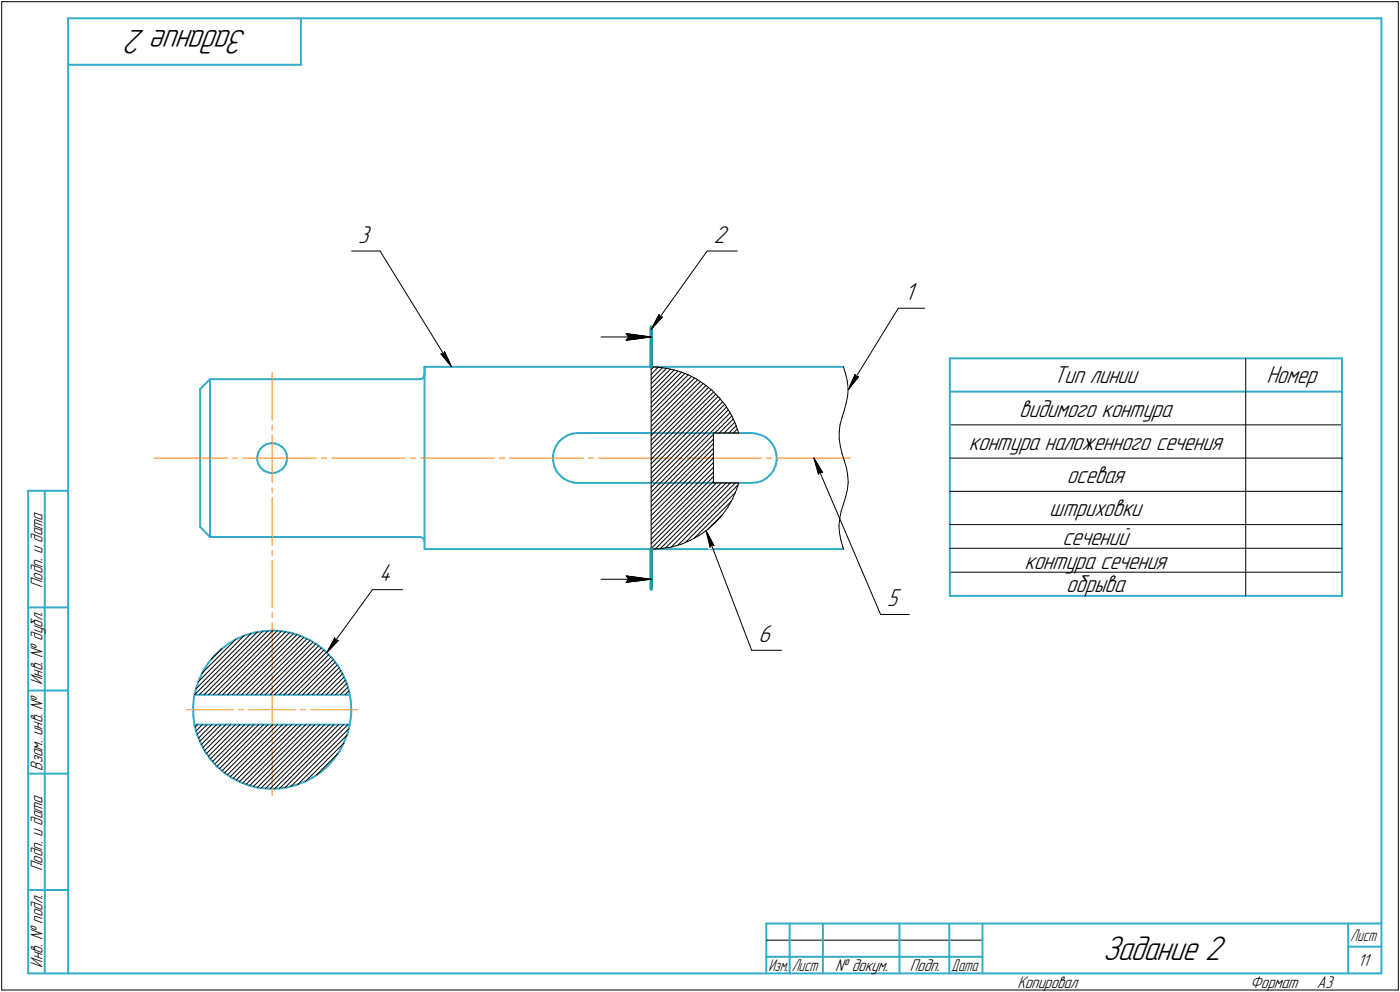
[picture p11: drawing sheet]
<svg xmlns="http://www.w3.org/2000/svg" width="421mm" height="298mm" viewBox="0 0 421 298" stroke-linecap="round" stroke-linejoin="round" font-family="sans-serif">
<defs><g id="words">
<g font-size="10.9">
<text x="74.4" y="9" transform="rotate(-180 74.4 9)">Задание 2</text>
<text x="331.6" y="288.5">Задание 2</text>
</g>
<g font-size="7.8">
<text x="107.7" y="72.9">3</text>
<text x="214.7" y="72.9">2</text>
<text x="272.2" y="90.1">1</text>
<text x="316.9" y="115.2">Тип линии</text>
<text x="380.9" y="115.2">Номер</text>
<text x="306.5" y="125.2">видимого контура</text>
<text x="291.4" y="135.2">контура наложенного сечения</text>
<text x="320.9" y="145.2">осевая</text>
<text x="315.5" y="155.2">штриховки</text>
<text x="319.5" y="163.8">сечений</text>
<text x="308.1" y="170.9">контура сечения</text>
<text x="114" y="174.7">4</text>
<text x="320.7" y="178">обрыва</text>
<text x="266.8" y="182.1">5</text>
<text x="228.1" y="192.8">6</text>
</g>
<g font-size="5.4">
<text x="12.8" y="176.7" transform="rotate(-90 12.8 176.7)">Подп. и дата</text>
<text x="12.8" y="205.8" transform="rotate(-90 12.8 205.8)">Инв. № дубл.</text>
<text x="12.8" y="231.6" transform="rotate(-90 12.8 231.6)">Взам. инв. №</text>
<text x="12.8" y="261.7" transform="rotate(-90 12.8 261.7)">Подп. и дата</text>
<text x="12.8" y="290.8" transform="rotate(-90 12.8 290.8)">Инв. № подл.</text>
<text x="251.2" y="291.8">№ докум.</text>
<text x="273.6" y="291.8">Подп.</text>
<text x="408.4" y="290.3">11</text>
<text x="306" y="296.8">Копировал</text>
<text x="376" y="296.8">Формат</text>
<text x="396" y="296.8">A3</text>
</g>
<g font-size="5.3">
<text x="406.1" y="282.8">Лист</text>
<text x="231.1" y="291.8">Изм.</text>
<text x="238.1" y="291.8">Лист</text>
<text x="286.1" y="291.8">Дата</text>
</g>
</g></defs>
<g fill="none" stroke="#33acca" stroke-width=".59">
<path d="M20.5 5.5v287zM20.5 5.5h395zM20.5 19.5h70zM90.5 5.5v14zM415.5 5.5v287zM60.2 116.9v20.8zM63.2 114h63zM63.2 114l-3 2.9zM63.2 114v23.7zM126.2 114h.2zM126.4 114l.7-.3zM127.5 113.1l-.4 .6z"/>
<path d="M127.7 110.2h126zM127.7 110.2v2.2zM127.7 112.4l-.2 .7zM127.7 110.2v27.5zM285.7 107.7h117.9zM285.7 117.7h117.9zM285.7 107.7v71.4zM403.6 107.7v71.4zM60.2 137.7v20.6zM63.2 137.7v23.7zM77.4 137.1v1.2zM77.4 138.3l.3 1.2z"/>
<path d="M77.7 135.9l-.3 1.2zM77.7 139.5l.7 1zM78.3 134.9l.9-.9zM78.3 134.9l-.6 1zM79.2 134l1.1-.6zM80.3 133.4l1.2-.2zM81.5 133.2l1.2 .1zM82.7 133.3l1.2 .4zM83.9 133.7l1 .7zM84.9 134.4l.8 .9zM85.7 135.3l.5 1.1zM85.8 139.9l-.8 1z"/>
<path d="M86.2 136.4l.2 1.3zM86.2 138.8l-.4 1.1zM86.4 137.7l-.2 1.1zM127.7 137.7v27.3zM166.3 137.1l.1 1.5zM166.4 138.6l.3 1.6zM166.6 135.5l-.3 1.6zM167.2 134l-.6 1.5zM168.1 132.7l1.2-1zM168.1 132.7l-.9 1.3zM169.3 131.7l1.4-.9zM170.7 130.8l1.5-.5z"/>
<path d="M172.2 130.3l1.6-.2zM173.8 130.1h52.5zM226.1 130.1l1.2 .2zM227.3 130.3l1.6 .4zM228.9 130.7l1.4 .7zM230.3 131.4l1.2 1zM231.5 132.4l1 1.3zM232.5 133.7l.7 1.4zM233.2 135.1l.3 1.6zM233.3 139.9l-.6 1.4zM233.5 136.7l.1 1.6zM233.6 138.3l-.3 1.6z"/>
<path d="M8.5 147.5v145zM8.5 147.5h12zM13.5 147.5v145zM60.2 158.3l3 3.1zM78.4 140.5l.9 .9zM79.3 141.4l1.1 .5zM80.4 141.9l1.2 .3zM81.6 142.2l1.3-.1zM82.9 142.1l1.1-.5zM84 141.6l1-.7zM166.7 140.2l.7 1.4zM167.4 141.6l1 1.2z"/>
<path d="M168.4 142.8l1.2 1zM169.6 143.8l1.4 .8zM171 144.6l1.6 .4zM172.6 145l1.2 .1zM173.8 145.1h52.3zM226.1 145.1l1.6-.2zM227.7 144.9l1.5-.4zM229.2 144.5l1.3-.8zM230.5 143.7l1.2-1.1zM232.7 141.3l-1 1.3zM63.2 161.4h63zM126.2 161.4h.2z"/>
<path d="M126.4 161.4l.7 .2zM127.1 161.6l.4 .5zM127.5 162.1l.2 .7zM127.7 165h126zM285.7 179.1h117.9zM8.5 182.5h12zM62.7 199.1l-1.6 2.5zM64.5 197l2-1.9zM64.5 197l-1.8 2.1zM66.5 195.1l2.3-1.7zM68.8 193.4l2.5-1.5zM71.3 191.9l2.6-1.1z"/>
<path d="M73.9 190.8l2.8-.7zM76.7 190.1l2.8-.4zM79.5 189.7l2.8-.2zM82.3 189.5l2.8 .2zM85.1 189.7l2.8 .5zM87.9 190.2l2.7 1zM90.6 191.2l2.6 1.2zM93.2 192.4l2.4 1.5zM95.6 193.9l2.2 1.8zM97.8 195.7l2 2zM99.8 197.7l1.7 2.2zM101.5 199.9l1.5 2.5z"/>
<path d="M8.5 207.5h12zM58.1 212.3l.1 2.9zM58.2 215.2l.3 2.8zM58.3 209.5l-.2 2.8zM58.5 218l.8 2.7zM58.5 208.8h46.7zM58.5 217.8h46.7zM59 206.8l-.7 2.7zM59.9 204.1l-.9 2.7zM61.1 201.6l-1.2 2.5zM103 202.4l1.1 2.6zM104.1 205l.9 2.7z"/>
<path d="M105 207.7l.5 2.8zM105.2 217.9l-.7 2.7zM105.5 210.5l.2 2.8zM105.6 215.1l-.4 2.8zM105.7 213.3l-.1 1.8zM8.5 232.5h12zM59.3 220.7l1.1 2.7zM60.4 223.4l1.3 2.5zM61.7 225.9l1.6 2.3zM63.3 228.2l1.9 2.1zM65.2 230.3l2.2 1.9zM67.4 232.2l2.4 1.6z"/>
<path d="M69.8 233.8l2.4 1.2zM72.2 235l2.7 1.1zM74.9 236.1l2.7 .6zM77.6 236.7l2.9 .3zM80.5 237h2.8zM83.3 237l2.8-.4zM86.1 236.6l2.8-.6zM88.9 236l2.6-1.1zM91.5 234.9l2.6-1.2zM94.1 233.7l2.3-1.6zM96.4 232.1l2.2-1.9zM100.4 228.1l-1.8 2.1z"/>
<path d="M102.1 225.8l-1.7 2.3zM103.4 223.3l-1.3 2.5zM104.5 220.6l-1.1 2.7zM8.5 267.5h12zM230.5 277.5h185zM230.5 277.5v15zM237.5 277.5v15zM247.5 277.5v15zM270.5 277.5v15zM285.5 277.5v15zM295.5 277.5v15zM405.5 277.5v15z"/>
<path d="M8.5 292.5h12zM20.5 292.5h395zM230.5 287.5h7zM237.5 287.5h10zM247.5 287.5h23zM270.5 287.5h15zM285.5 287.5h10zM405.5 284.5h10z"/>
</g>
<g fill="none" stroke="#000" stroke-width=".3">
<path d="M.5 .5v297zM.5 .5h420zM420.5 .5v297zM105.7 75.4h8.6zM114.3 75.4l21.5 34.8zM212.7 75.4l-16.9 23.6zM212.7 75.4h9zM198.2 94.5l-2.4 4.5zM198.2 94.5l.3 .8zM198.5 95.3l.7-.1zM199.2 95.2l-3.4 3.8zM270.2 92.6l-15.1 24.5z"/>
<path d="M270.2 92.6h7.9zM132.6 106.3l3.2 3.9zM132.6 106.3l.8 .1zM133.7 105.7l-.3 .7zM133.7 105.7l2.1 4.5zM180.8 101.3h15zM188.3 102.3l7.5-1zM188.3 100.2l.8 1.1zM188.3 100.2l7.5 1.1zM189.1 101.3l-.8 1zM195.8 110.2l1.9 .1zM195.8 110.2v54.8z"/>
<path d="M195.8 119.5l8.1-8zM195.8 116.8l5.9-5.9zM195.8 115.3l4.7-4.6zM196.6 110.2l-.8 .9zM197.7 110.3l3 .4zM198 110.3l-2.2 2.2zM199.2 110.5l-3.4 3.5zM200.7 110.7l3 .7zM202.8 111.2l-7 7zM203.7 111.4l2.9 1zM206 112.2l-10.2 10.2zM206.6 112.4l2.7 1.4z"/>
<path d="M207 112.6l-11.2 11.3zM209.3 113.8l2.5 1.7zM211.8 115.5l2.4 1.8zM214.2 117.3l2.1 2.2zM215.3 118.4l-19.5 19.6zM216 119.1l-20.2 20.3zM216.3 119.5l2 2.4zM216.7 119.9l-20.9 20.9zM253.7 110.2l.6 2.2zM254.3 112.4l.5 2.2zM254.8 114.6l.3 2.2zM254.9 119l-.4 2.1z"/>
<path d="M255.1 116.8l-.2 2.2zM257.1 112.5l-2 4.6zM257.1 112.5l.4 .8zM257.5 113.3l.7-.1zM258.2 113.2l-3.1 3.9zM374.6 107.7v71.4zM195.8 136.6l18.8-18.8zM195.8 135.1l18.1-18zM195.8 133.7l17.3-17.3zM195.8 132.3l16.5-16.5zM195.8 130.9l15.7-15.7zM195.8 129.5l14.9-14.9z"/>
<path d="M195.8 128.1l14-14zM195.8 126.7l13.1-13.1zM195.8 125.2l12.1-12.1zM195.8 121l9.2-9.2zM214.5 130.1h7.7zM214.5 130.1v15zM214.5 137.6l-18.7 18.8zM214.5 133.3l-18.7 18.8zM216.3 130.1l4.3-4.2zM217.8 130.1l3.2-3.2zM218.3 121.9l1.6 2.6zM219 123.2l-23.2 23.3z"/>
<path d="M219.2 130.1l2.2-2.2zM219.6 124l-23.8 23.9zM219.9 124.5l1.2 2.8zM220.1 125l-5.1 5.1zM220.6 130.1l1.1-1.2zM221.1 127.3l1.1 2.8zM222 130.1h.1M244.8 137.7l2.6 4.3zM244.8 137.7l1.3 4.8zM244.8 137.7l20 47zM252.4 129.8v2.1zM252.4 131.9l.3 2.2z"/>
<path d="M252.6 127.6l-.2 2.2zM252.7 134.1l.5 2.2zM253.2 125.5l-.6 2.1zM253.2 136.3l.7 2.1zM253.9 123.3l-.7 2.2zM253.9 138.4l.7 2.2zM254.5 121.1l-.6 2.2zM285.7 127.7h117.9zM285.7 137.7h88.9zM374.6 137.7h29zM195.8 159.2l18.7-18.7zM195.8 157.7l18.7-18.7z"/>
<path d="M195.8 154.9l18.7-18.7zM195.8 153.5l18.7-18.7zM195.8 150.7l18.7-18.7zM195.8 149.3l18.7-18.7zM195.8 145l22.7-22.7zM195.8 143.6l22.1-22.1zM195.8 142.2l21.5-21.5zM212.3 159.5l2.4 4.4zM212.3 159.5l1.2 4.9zM212.3 159.5l13.8 35.9zM212.8 159.2l2.3-2.1zM212.9 159.1l4.4-4.4z"/>
<path d="M214.5 145.1h7.7zM214.5 143.3l-18.7 18.8zM215.5 145.1l-19.7 19.7zM217.1 154.9l-2 2.2zM218.9 152.5l-1.8 2.4zM220.4 149.8l-1.5 2.7zM221.6 147l-1.2 2.8zM222.2 145.1l-.6 1.9zM246.5 141.8l.9 .2zM246.5 141.8l-.4 .7zM252.3 158l.2 2.1zM252.6 155.8l-.3 2.2z"/>
<path d="M253 153.6l-.4 2.2zM253.7 151.5l-.7 2.1zM254.3 149.3l-.6 2.2zM254.6 140.6l.3 2.1zM254.8 147.2l-.5 2.1zM254.9 142.7l.2 2.2zM255.1 144.9l-.3 2.3zM285.7 147.7h88.9zM285.7 157.6h88.9zM374.6 147.7h29zM374.6 157.6h29zM112 177.2l-13.7 18.9z"/>
<path d="M112 177.2h9.1zM180.8 174.1h15zM188.3 175l7.5-.9zM188.3 173.1l.8 1zM188.3 173.1l7.5 1zM189.1 174.1l-.8 .9zM195.8 165l3.1-.2zM195.8 163.4l18.7-18.7zM195.8 160.6l18.7-18.7zM197 165l19.9-19.9zM198.5 164.9l19.9-19.8zM198.9 164.8l2.9-.4z"/>
<path d="M200.2 164.7l19.5-19.6zM201.8 164.4l3-.8zM201.9 164.3l19.2-19.2zM203.9 163.8l18.1-18.1zM204.8 163.6l2.8-1.2zM206.1 163.1l15.1-15.2zM207.6 162.4l2.6-1.4zM208.7 161.8l11.3-11.2zM210.2 161l2.6-1.8zM214 163.7l.7 .2zM214 163.7l-.5 .7zM252.5 160.1l.4 2.2z"/>
<path d="M252.9 162.3l.6 2.1zM253.5 164.4l.2 .6zM285.7 172h117.9zM285.7 164.8h88.9zM374.6 164.8h29zM63.5 198.1l3.2-3.1zM73.4 191l-13.8 13.9zM75.5 190.3l-16.6 16.7zM84.7 189.7l-19.1 19.1zM88.2 190.4l-18.4 18.4zM89.3 190.7l-18 18.1zM95 193.5l-15.2 15.3z"/>
<path d="M95.8 194.1l-14.6 14.7zM100.7 191.7l-2.4 4.4zM100.7 191.7l.2 .7zM100.9 192.4h.9zM101.4 199.8l-8.9 9zM101.8 192.4l-3.5 3.7zM226.1 195.4h8.9zM264.8 184.7h8.7zM58.5 208.8l18.9-18.9zM58.7 218.5l.7-.7zM59.9 208.8l19.2-19.1zM60.7 202.4l10.2-10.2z"/>
<path d="M60.9 217.8l-2 1.9zM61.4 208.8l19.2-19.2zM62.7 208.8l19.3-19.3zM63.7 217.8l-4 4zM64.2 208.8l19.2-19.2zM66.5 217.8l-6 6zM67 208.8l18.9-19zM67.9 217.8l-6.9 6.9zM68.4 208.8l18.7-18.7zM72.1 217.8l-9.4 9.5zM72.6 208.8l17.7-17.7zM74.1 208.8l17.3-17.3z"/>
<path d="M75.5 208.8l16.9-16.9zM76.4 217.8l-11.8 11.8zM76.9 208.8l16.4-16.4zM78.3 208.8l15.8-15.8zM79.2 217.8l-13.2 13.2zM80.6 217.8l-13.8 13.8zM82.5 208.8l14.2-14.2zM84 208.8l13.5-13.5zM85.4 208.8l12.8-12.8zM86.8 208.8l12.1-12.1zM88.2 208.8l11.4-11.4zM89.7 208.8l10.5-10.6z"/>
<path d="M90.5 217.8l-17.5 17.6zM91 208.8l9.8-9.8zM93.9 208.8l8.1-8.1zM94.7 217.8l-18.5 18.6zM96.2 217.8l-18.8 18.8zM96.7 208.8l6.3-6.4zM98.1 208.8l5.4-5.3zM100.4 217.8l-19.2 19.3zM100.9 208.8l3.4-3.4zM102.4 208.8l2.2-2.3zM102.5 201.5l-7.2 7.3zM103.9 204.4l-4.3 4.4z"/>
<path d="M104.9 207.6l-1.1 1.2zM59.3 220.7l2.9-2.9zM60 222.8l5.1-5zM61.5 225.6l7.8-7.8zM62.1 226.5l8.7-8.7zM63.2 228.1l10.4-10.3zM63.9 228.9l11.1-11.1zM65.3 230.3l12.5-12.5zM67.6 232.2l14.4-14.4zM68.4 232.8l15.1-15zM69.3 233.4l15.6-15.6zM70.1 233.9l16.2-16.1z"/>
<path d="M71 234.4l16.7-16.6zM72 234.9l17.2-17.1zM74 235.7l17.9-17.9zM75.1 236.1l18.3-18.3zM78.6 236.8l19-19zM79.8 237l19.3-19.2zM82.5 237.1l19.4-19.3zM84.1 237l19.2-19.2zM85.7 236.7l18.9-18.9zM87.5 236.4l17.5-17.5zM89.5 235.8l14.9-14.9zM91.9 234.9l11.6-11.6z"/>
<path d="M95.1 233l6.5-6.5zM.5 297.5h420zM230.5 282.5h65z"/>
</g>
<g fill="none" stroke="#ff8000" stroke-width=".3">
<path d="M81.9 111.9v14.3zM46.2 137.7h22.2zM69.9 137.7h1.6zM73 137.7h22.2zM81.9 127.8v1.5zM81.9 130.7v14.3zM96.7 137.7h1.5zM99.7 137.7h22.2zM123.4 137.7h1.6zM126.5 137.7h22.2zM150.2 137.7h1.5zM153.2 137.7h22.2z"/>
<path d="M177 137.7h1.5zM180 137.7h22.2zM203.7 137.7h1.5zM206.8 137.7h22.1zM230.5 137.7h1.5zM233.5 137.7h22.2zM81.9 146.6v1.5zM81.9 149.5v14.3zM81.9 175.5v7.1zM81.9 165.4v1.5zM81.9 168.4v7.1zM81.9 187.2v14.2z"/>
<path d="M81.9 184.1v1.6zM56 213.3h14.3zM71.8 213.3h1.4zM74.8 213.3h7.1zM81.9 206v14.2zM81.9 202.9v1.6zM81.9 213.3h7zM90.4 213.3h1.5zM93.5 213.3h14.1zM81.9 224.8v14.3zM81.9 221.7v1.6z"/>
</g>
<path d="M195.8 98.3v11.9zM195.8 165v12z" fill="none" stroke="#009696" stroke-width="1"/>
<g fill="#fff" stroke="#fff" stroke-width=".3">
<path d="M187.8 99.8h.8zM187.8 99.9h1.4zM187.8 100h2.1zM187.8 100.1h2.8zM187.8 100.2h3.5zM187.8 100.2h4.2zM187.8 100.3h4.9zM187.8 100.4h5.6zM187.8 100.5h6.3zM187.8 100.6h6.5zM187.8 100.7h6.7zM187.8 100.8h6.8zM187.8 100.8h7.1zM187.8 100.9h7.3zM187.8 101h7.4zM187.8 101.1h7.7zM187.8 101.2h7.9zM187.8 101.3h8zM187.8 101.3h7.9zM187.8 101.4h7.7zM187.8 101.5h7.4zM187.8 101.6h7.3zM187.8 101.7h7.1zM187.8 101.8h6.8zM187.8 101.9h6.7zM187.8 101.9h6.5zM187.8 102h6.3zM187.8 102.1h5.6zM187.8 102.2h4.9zM187.8 102.3h4.2zM187.8 102.4h3.5zM187.8 102.4h2.8zM187.8 102.5h2.1zM187.8 102.6h1.4zM187.8 102.7h.8z"/>
<path d="M187.8 172.6h.7zM187.8 172.6h1.3zM187.8 172.7h1.9zM187.8 172.8h2.5zM187.8 172.9h3.1zM187.8 173h3.8zM187.8 173.1h4.4zM187.8 173.1h5.1zM187.8 173.2h5.7zM187.8 173.3h6.3zM187.8 173.4h6.5zM187.8 173.5h6.7zM187.8 173.6h6.8zM187.8 173.7h7.1zM187.8 173.7h7.3zM187.8 173.8h7.4zM187.8 173.9h7.7zM187.8 174h7.9zM187.8 174.1h8zM187.8 174.2h7.9zM187.8 174.2h7.7zM187.8 174.3h7.4zM187.8 174.4h7.3zM187.8 174.5h7.1zM187.8 174.6h6.8zM187.8 174.7h6.7zM187.8 174.8h6.5zM187.8 174.8h6.3zM187.8 174.9h5.6zM187.8 175h4.9zM187.8 175.1h4.2zM187.8 175.2h3.5zM187.8 175.3h2.8zM187.8 175.3h2.1zM187.8 175.4h1.4zM187.8 175.5h.8z"/>
<path d="M272.1 84.5h4zM272.1 84.6h4zM272.1 84.7h4zM272.1 84.8h4zM272.1 84.8h4zM272.1 84.9h4zM272.1 85h4zM272.1 85.1h4zM272.1 85.2h4zM272.1 85.3h4zM272.1 85.3h4zM272.1 85.4h4zM272.1 85.5h4zM272.1 85.6h4zM272.1 85.7h4zM272.1 85.8h4zM272.1 85.9h4zM272.1 85.9h4zM272.1 86h4zM272.1 86.1h4zM272.1 86.2h4zM272.1 86.3h4zM272.1 86.4h4zM272.1 86.4h4zM272.1 86.5h4zM272.1 86.6h4zM272.1 86.7h4zM272.1 86.8h4zM272.1 86.9h4zM272.1 87h4zM272.1 87h4zM272.1 87.1h4zM272.1 87.2h4zM272.1 87.3h4zM272.1 87.4h4zM272.1 87.5h4zM272.1 87.5h4zM272.1 87.6h4zM272.1 87.7h4zM272.1 87.8h4zM272.1 87.9h4zM272.1 88h4zM272.1 88.1h4zM272.1 88.1h4zM272.1 88.2h4zM272.1 88.3h4zM272.1 88.4h4zM272.1 88.5h4zM272.1 88.6h4zM272.1 88.6h4zM272.1 88.7h4zM272.1 88.8h4zM272.1 88.9h4zM272.1 89h4zM272.1 89.1h4zM272.1 89.2h4zM272.1 89.2h4zM272.1 89.3h4zM272.1 89.4h4zM272.1 89.5h4zM272.1 89.6h4zM272.1 89.7h4zM272.1 89.7h4zM272.1 89.8h4zM272.1 89.9h4zM272.1 90h4zM272.1 90.1h4zM272.1 90.2h4zM272.1 90.3h4zM272.1 90.3h4zM272.1 90.4h4zM272.1 90.5h4zM272.1 90.6h4zM272.1 90.7h4zM272.1 90.8h4zM272.1 90.8h4zM272.1 90.9h4zM272.1 91h4zM272.1 91.1h4zM272.1 91.2h4zM272.1 91.3h4zM272.1 91.4h4zM272.1 91.4h4zM272.1 91.5h4zM272.1 91.6h4z"/>
<path d="M256.9 111.8h.1zM256.9 111.9h.3zM256.8 112h.5zM256.8 112.1h.7zM256.7 112.2h.9zM256.7 112.3h1zM256.6 112.4h1.3zM256.6 112.4h1.4zM256.6 112.5h1.5zM256.5 112.6h1.7zM256.5 112.7h1.9zM256.5 112.8h2zM256.5 112.9h2.2zM256.4 112.9h2.3zM256.4 113h2.5zM256.3 113.1h2.7zM256.3 113.2h2.7zM256.3 113.3h2.6zM256.2 113.4h2.6zM256.2 113.5h2.5zM256.1 113.5h2.6zM256.1 113.6h2.6zM256 113.7h2.6zM256 113.8h2.5zM256 113.9h2.4zM255.9 114h2.4zM255.9 114h2.3zM255.9 114.1h2.3zM255.9 114.2h2.2zM255.8 114.3h2.3zM255.8 114.4h2.2zM255.7 114.5h2.2zM255.7 114.6h2.1zM255.7 114.6h2.1zM255.6 114.7h2.1zM255.6 114.8h2zM255.5 114.9h2.1zM255.5 115h2zM255.4 115.1h2.1zM255.4 115.1h2zM255.4 115.2h1.9zM255.4 115.3h1.8zM255.4 115.4h1.7zM255.4 115.5h1.6zM255.4 115.6h1.6zM255.4 115.7h1.6zM255.4 115.7h1.5zM255.4 115.8h1.4zM255.3 115.9h1.4zM255.3 116h1.3zM255.3 116.1h1.2zM255.3 116.2h1.2zM255.3 116.2h1zM255.3 116.3h.9zM255.3 116.4h.8zM255.2 116.5h.7zM255.2 116.6h.7zM255.2 116.7h.5zM255.2 116.8h.4zM255.2 116.8h.3zM255.2 116.9h.2z"/>
<path d="M214.7 67.3h5zM214.7 67.4h5zM214.7 67.5h5zM214.7 67.6h5zM214.7 67.6h5zM214.7 67.7h5zM214.7 67.8h5zM214.7 67.9h5zM214.7 68h5zM214.7 68.1h5zM214.7 68.2h5zM214.7 68.2h5zM214.7 68.3h5zM214.7 68.4h5zM214.7 68.5h5zM214.7 68.6h5zM214.7 68.7h5zM214.7 68.7h5zM214.7 68.8h5zM214.7 68.9h5zM214.7 69h5zM214.7 69.1h5zM214.7 69.2h5zM214.7 69.3h5zM214.7 69.3h5zM214.7 69.4h5zM214.7 69.5h5zM214.7 69.6h5zM214.7 69.7h5zM214.7 69.8h5zM214.7 69.8h5zM214.7 69.9h5zM214.7 70h5zM214.7 70.1h5zM214.7 70.2h5zM214.7 70.3h5zM214.7 70.4h5zM214.7 70.4h5zM214.7 70.5h5zM214.7 70.6h5zM214.7 70.7h5zM214.7 70.8h5zM214.7 70.9h5zM214.7 71h5zM214.7 71h5zM214.7 71.1h5zM214.7 71.2h5zM214.7 71.3h5zM214.7 71.4h5zM214.7 71.5h5zM214.7 71.5h5zM214.7 71.6h5zM214.7 71.7h5zM214.7 71.8h5zM214.7 71.9h5zM214.7 72h5zM214.7 72.1h5zM214.7 72.1h5zM214.7 72.2h5zM214.7 72.3h5zM214.7 72.4h5zM214.7 72.5h5zM214.7 72.6h5zM214.7 72.6h5zM214.7 72.7h5zM214.7 72.8h5zM214.7 72.9h5zM214.7 73h5zM214.7 73.1h5zM214.7 73.2h5zM214.7 73.2h5zM214.7 73.3h5zM214.7 73.4h5zM214.7 73.5h5zM214.7 73.6h5zM214.7 73.7h5zM214.7 73.7h5zM214.7 73.8h5zM214.7 73.9h5zM214.7 74h5zM214.7 74.1h5zM214.7 74.2h5zM214.7 74.3h5zM214.7 74.3h5zM214.7 74.4h5z"/>
<path d="M198 93.9h.2zM198 94h.3zM198 94.1h.5zM197.9 94.1h.6zM197.9 94.2h.8zM197.8 94.3h1zM197.8 94.4h1.2zM197.7 94.5h1.4zM197.7 94.6h1.5zM197.6 94.7h1.7zM197.6 94.7h1.8zM197.5 94.8h2zM197.4 94.9h2.2zM197.4 95h2.3zM197.4 95.1h2.4zM197.4 95.2h2.5zM197.3 95.2h2.7zM197.3 95.3h2.7zM197.2 95.4h2.7zM197.2 95.5h2.6zM197.1 95.6h2.6zM197.1 95.7h2.5zM197 95.8h2.6zM197 95.8h2.5zM196.9 95.9h2.5zM196.8 96h2.5zM196.8 96.1h2.4zM196.8 96.2h2.3zM196.8 96.3h2.3zM196.7 96.4h2.3zM196.7 96.4h2.2zM196.6 96.5h2.2zM196.6 96.6h2.1zM196.5 96.7h2.2zM196.5 96.8h2.1zM196.4 96.9h2.1zM196.4 96.9h2.1zM196.3 97h2.1zM196.3 97.1h2zM196.3 97.2h1.9zM196.3 97.3h1.8zM196.3 97.4h1.7zM196.3 97.5h1.7zM196.2 97.5h1.7zM196.2 97.6h1.6zM196.2 97.7h1.5zM196.2 97.8h1.4zM196.1 97.9h1.4zM196.1 98h1.3zM196.1 98h1.3zM196.1 98.1h1.1zM196.1 98.2h1zM196 98.3h.9zM196 98.4h.8zM196 98.5h.7zM196 98.6h.5zM195.9 98.6h.5zM195.9 98.7h.4zM195.9 98.8h.3z"/>
<path d="M107.7 67.3h4.7zM107.7 67.4h4.7zM107.7 67.5h4.7zM107.7 67.6h4.7zM107.7 67.6h4.7zM107.7 67.7h4.7zM107.7 67.8h4.7zM107.7 67.9h4.7zM107.7 68h4.7zM107.7 68.1h4.7zM107.7 68.2h4.7zM107.7 68.2h4.7zM107.7 68.3h4.7zM107.7 68.4h4.7zM107.7 68.5h4.7zM107.7 68.6h4.7zM107.7 68.7h4.7zM107.7 68.7h4.7zM107.7 68.8h4.7zM107.7 68.9h4.7zM107.7 69h4.7zM107.7 69.1h4.7zM107.7 69.2h4.7zM107.7 69.3h4.7zM107.7 69.3h4.7zM107.7 69.4h4.7zM107.7 69.5h4.7zM107.7 69.6h4.7zM107.7 69.7h4.7zM107.7 69.8h4.7zM107.7 69.8h4.7zM107.7 69.9h4.7zM107.7 70h4.7zM107.7 70.1h4.7zM107.7 70.2h4.7zM107.7 70.3h4.7zM107.7 70.4h4.7zM107.7 70.4h4.7zM107.7 70.5h4.7zM107.7 70.6h4.7zM107.7 70.7h4.7zM107.7 70.8h4.7zM107.7 70.9h4.7zM107.7 71h4.7zM107.7 71h4.7zM107.7 71.1h4.7zM107.7 71.2h4.7zM107.7 71.3h4.7zM107.7 71.4h4.7zM107.7 71.5h4.7zM107.7 71.5h4.7zM107.7 71.6h4.7zM107.7 71.7h4.7zM107.7 71.8h4.7zM107.7 71.9h4.7zM107.7 72h4.7zM107.7 72.1h4.7zM107.7 72.1h4.7zM107.7 72.2h4.7zM107.7 72.3h4.7zM107.7 72.4h4.7zM107.7 72.5h4.7zM107.7 72.6h4.7zM107.7 72.6h4.7zM107.7 72.7h4.7zM107.7 72.8h4.7zM107.7 72.9h4.7zM107.7 73h4.7zM107.7 73.1h4.7zM107.7 73.2h4.7zM107.7 73.2h4.7zM107.7 73.3h4.7zM107.7 73.4h4.7zM107.7 73.5h4.7zM107.7 73.6h4.7zM107.7 73.7h4.7zM107.7 73.7h4.7zM107.7 73.8h4.7zM107.7 73.9h4.7zM107.7 74h4.7zM107.7 74.1h4.7zM107.7 74.2h4.7zM107.7 74.3h4.7zM107.7 74.3h4.7zM107.7 74.4h4.7z"/>
<path d="M133.9 105h.1zM133.7 105.1h.3zM133.6 105.2h.5zM133.4 105.2h.7zM133.3 105.3h.9zM133.2 105.4h1zM133 105.5h1.3zM132.8 105.6h1.5zM132.8 105.7h1.5zM132.6 105.7h1.8zM132.5 105.8h1.9zM132.3 105.9h2.2zM132.2 106h2.3zM132.1 106.1h2.4zM132 106.2h2.5zM131.8 106.3h2.8zM131.9 106.3h2.7zM132 106.4h2.6zM132.1 106.5h2.6zM132.2 106.6h2.5zM132.2 106.7h2.6zM132.2 106.8h2.6zM132.3 106.8h2.6zM132.4 106.9h2.5zM132.5 107h2.4zM132.6 107.1h2.4zM132.7 107.2h2.3zM132.7 107.3h2.3zM132.8 107.4h2.2zM132.8 107.4h2.3zM132.9 107.5h2.2zM133 107.6h2.2zM133 107.7h2.2zM133.1 107.8h2.1zM133.2 107.9h2.1zM133.3 107.9h2zM133.3 108h2.1zM133.4 108.1h2zM133.4 108.2h2.1zM133.5 108.3h2zM133.6 108.4h1.9zM133.7 108.5h1.9zM133.8 108.5h1.8zM133.9 108.6h1.7zM133.9 108.7h1.7zM133.9 108.8h1.7zM134 108.9h1.6zM134.1 109h1.5zM134.2 109.1h1.4zM134.2 109.1h1.4zM134.4 109.2h1.2zM134.5 109.3h1.1zM134.6 109.4h1.1zM134.7 109.5h1zM134.9 109.6h.8zM135 109.6h.7zM135.1 109.7h.6zM135.2 109.8h.6zM135.4 109.9h.4zM135.5 110h.3zM135.6 110.1h.2z"/>
<path d="M114 169.1h5zM114 169.2h5zM114 169.2h5zM114 169.3h5zM114 169.4h5zM114 169.5h5zM114 169.6h5zM114 169.7h5zM114 169.8h5zM114 169.8h5zM114 169.9h5zM114 170h5zM114 170.1h5zM114 170.2h5zM114 170.3h5zM114 170.3h5zM114 170.4h5zM114 170.5h5zM114 170.6h5zM114 170.7h5zM114 170.8h5zM114 170.9h5zM114 170.9h5zM114 171h5zM114 171.1h5zM114 171.2h5zM114 171.3h5zM114 171.4h5zM114 171.4h5zM114 171.5h5zM114 171.6h5zM114 171.7h5zM114 171.8h5zM114 171.9h5zM114 172h5zM114 172h5zM114 172.1h5zM114 172.2h5zM114 172.3h5zM114 172.4h5zM114 172.5h5zM114 172.6h5zM114 172.6h5zM114 172.7h5zM114 172.8h5zM114 172.9h5zM114 173h5zM114 173.1h5zM114 173.1h5zM114 173.2h5zM114 173.3h5zM114 173.4h5zM114 173.5h5zM114 173.6h5zM114 173.7h5zM114 173.7h5zM114 173.8h5zM114 173.9h5zM114 174h5zM114 174.1h5zM114 174.2h5zM114 174.2h5zM114 174.3h5zM114 174.4h5zM114 174.5h5zM114 174.6h5zM114 174.7h5zM114 174.8h5zM114 174.8h5zM114 174.9h5zM114 175h5zM114 175.1h5zM114 175.2h5zM114 175.3h5zM114 175.3h5zM114 175.4h5zM114 175.5h5zM114 175.6h5zM114 175.7h5zM114 175.8h5zM114 175.9h5zM114 175.9h5zM114 176h5zM114 176.1h5z"/>
<path d="M100.5 191h.2zM100.4 191.1h.4zM100.4 191.2h.4zM100.3 191.3h.7zM100.3 191.3h.8zM100.2 191.4h1zM100.2 191.5h1.1zM100.2 191.6h1.2zM100.2 191.7h1.3zM100.1 191.8h1.6zM100.1 191.9h1.7zM100 191.9h1.9zM99.9 192h2.1zM99.9 192.1h2.3zM99.8 192.2h2.5zM99.8 192.3h2.6zM99.7 192.4h2.8zM99.7 192.4h2.8zM99.7 192.5h2.7zM99.7 192.6h2.7zM99.6 192.7h2.7zM99.6 192.8h2.6zM99.5 192.9h2.6zM99.5 193h2.5zM99.4 193h2.5zM99.3 193.1h2.6zM99.3 193.2h2.5zM99.2 193.3h2.5zM99.2 193.4h2.4zM99.1 193.5h2.4zM99.1 193.5h2.3zM99.1 193.6h2.2zM99.1 193.7h2.2zM99 193.8h2.2zM99 193.9h2.1zM98.9 194h2.1zM98.9 194.1h2zM98.8 194.1h2zM98.7 194.2h2.1zM98.7 194.3h2zM98.7 194.4h1.9zM98.7 194.5h1.8zM98.7 194.6h1.7zM98.6 194.6h1.7zM98.6 194.7h1.6zM98.6 194.8h1.6zM98.6 194.9h1.5zM98.6 195h1.4zM98.6 195.1h1.3zM98.6 195.2h1.2zM98.6 195.2h1.1zM98.6 195.3h1zM98.5 195.4h.9zM98.5 195.5h.8zM98.5 195.6h.6zM98.5 195.7h.5zM98.4 195.7h.5zM98.4 195.8h.3zM98.4 195.9h.2z"/>
<path d="M266.9 176.5h4.5zM266.9 176.6h4.5zM266.9 176.7h4.5zM266.9 176.8h4.5zM266.9 176.9h4.5zM266.9 177h4.5zM266.9 177h4.5zM266.9 177.1h4.5zM266.9 177.2h4.5zM266.9 177.3h4.5zM266.9 177.4h4.5zM266.9 177.5h4.5zM266.9 177.5h4.5zM266.9 177.6h4.5zM266.9 177.7h4.5zM266.9 177.8h4.5zM266.9 177.9h4.5zM266.9 178h4.5zM266.9 178.1h4.5zM266.9 178.1h4.5zM266.9 178.2h4.5zM266.9 178.3h4.5zM266.9 178.4h4.5zM266.9 178.5h4.5zM266.9 178.6h4.5zM266.9 178.6h4.5zM266.9 178.7h4.5zM266.9 178.8h4.5zM266.9 178.9h4.5zM266.9 179h4.5zM266.9 179.1h4.5zM266.9 179.2h4.5zM266.9 179.2h4.5zM266.9 179.3h4.5zM266.9 179.4h4.5zM266.9 179.5h4.5zM266.9 179.6h4.5zM266.9 179.7h4.5zM266.9 179.7h4.5zM266.9 179.8h4.5zM266.9 179.9h4.5zM266.9 180h4.5zM266.9 180.1h4.5zM266.9 180.2h4.5zM266.9 180.3h4.5zM266.9 180.3h4.5zM266.9 180.4h4.5zM266.9 180.5h4.5zM266.9 180.6h4.5zM266.9 180.7h4.5zM266.9 180.8h4.5zM266.9 180.8h4.5zM266.9 180.9h4.5zM266.9 181h4.5zM266.9 181.1h4.5zM266.9 181.2h4.5zM266.9 181.3h4.5zM266.9 181.4h4.5zM266.9 181.4h4.5zM266.9 181.5h4.5zM266.9 181.6h4.5zM266.9 181.7h4.5zM266.9 181.8h4.5zM266.9 181.9h4.5zM266.9 181.9h4.5zM266.9 182h4.5zM266.9 182.1h4.5zM266.9 182.2h4.5zM266.9 182.3h4.5zM266.9 182.4h4.5zM266.9 182.5h4.5zM266.9 182.5h4.5zM266.9 182.6h4.5zM266.9 182.7h4.5zM266.9 182.8h4.5zM266.9 182.9h4.5zM266.9 183h4.5zM266.9 183h4.5zM266.9 183.1h4.5zM266.9 183.2h4.5zM266.9 183.3h4.5zM266.9 183.4h4.5zM266.9 183.5h4.5zM266.9 183.6h4.5z"/>
<path d="M244.8 137.8h.1zM244.8 137.8h.2zM244.8 137.9h.3zM244.8 138h.4zM244.8 138.1h.5zM244.8 138.2h.6zM244.8 138.3h.6zM244.8 138.3h.7zM244.8 138.4h.8zM244.8 138.5h.9zM244.8 138.6h1zM244.8 138.7h1.1zM244.8 138.8h1.2zM244.8 138.9h1.2zM244.8 138.9h1.3zM244.8 139h1.4zM244.8 139.1h1.5zM244.8 139.2h1.6zM244.8 139.3h1.6zM244.8 139.4h1.7zM244.8 139.4h1.7zM244.8 139.5h1.7zM244.8 139.6h1.8zM244.9 139.7h1.7zM244.9 139.8h1.8zM244.9 139.9h1.8zM244.9 140h1.9zM244.9 140h1.9zM244.9 140.1h2zM244.9 140.2h2.1zM245 140.3h2zM245 140.4h2.1zM245 140.5h2.1zM245.1 140.5h2zM245.1 140.6h2zM245.1 140.7h2.1zM245.1 140.8h2.2zM245.2 140.9h2.1zM245.2 141h2.2zM245.2 141.1h2.2zM245.3 141.1h2.2zM245.3 141.2h2.3zM245.3 141.3h2.3zM245.3 141.4h2.3zM245.4 141.5h2.2zM245.4 141.6h2.3zM245.4 141.6h2.3zM245.4 141.7h2.4zM245.4 141.8h2.5zM245.4 141.9h2.5zM245.4 142h2.6zM245.5 142.1h2.5zM245.5 142.2h2.6zM245.5 142.2h2.6zM245.6 142.3h2.3zM245.6 142.4h2.1zM245.6 142.5h2zM245.6 142.6h1.8zM245.7 142.7h1.5zM245.7 142.7h1.3zM245.7 142.8h1.1zM245.8 142.9h.7zM245.8 143h.5zM245.8 143.1h.2z"/>
<path d="M228.1 187.2h5zM228.1 187.3h5zM228.1 187.4h5zM228.1 187.5h5zM228.1 187.5h5zM228.1 187.6h5zM228.1 187.7h5zM228.1 187.8h5zM228.1 187.9h5zM228.1 188h5zM228.1 188h5zM228.1 188.1h5zM228.1 188.2h5zM228.1 188.3h5zM228.1 188.4h5zM228.1 188.5h5zM228.1 188.6h5zM228.1 188.6h5zM228.1 188.7h5zM228.1 188.8h5zM228.1 188.9h5zM228.1 189h5zM228.1 189.1h5zM228.1 189.1h5zM228.1 189.2h5zM228.1 189.3h5zM228.1 189.4h5zM228.1 189.5h5zM228.1 189.6h5zM228.1 189.7h5zM228.1 189.7h5zM228.1 189.8h5zM228.1 189.9h5zM228.1 190h5zM228.1 190.1h5zM228.1 190.2h5zM228.1 190.2h5zM228.1 190.3h5zM228.1 190.4h5zM228.1 190.5h5zM228.1 190.6h5zM228.1 190.7h5zM228.1 190.8h5zM228.1 190.8h5zM228.1 190.9h5zM228.1 191h5zM228.1 191.1h5zM228.1 191.2h5zM228.1 191.3h5zM228.1 191.3h5zM228.1 191.4h5zM228.1 191.5h5zM228.1 191.6h5zM228.1 191.7h5zM228.1 191.8h5zM228.1 191.9h5zM228.1 191.9h5zM228.1 192h5zM228.1 192.1h5zM228.1 192.2h5zM228.1 192.3h5zM228.1 192.4h5zM228.1 192.4h5zM228.1 192.5h5zM228.1 192.6h5zM228.1 192.7h5zM228.1 192.8h5zM228.1 192.9h5zM228.1 193h5zM228.1 193h5zM228.1 193.1h5zM228.1 193.2h5zM228.1 193.3h5zM228.1 193.4h5zM228.1 193.5h5zM228.1 193.5h5zM228.1 193.6h5zM228.1 193.7h5zM228.1 193.8h5zM228.1 193.9h5zM228.1 194h5zM228.1 194.1h5zM228.1 194.1h5zM228.1 194.2h5zM228.1 194.3h5z"/>
<path d="M212.3 159.7h.2zM212.3 159.8h.3zM212.3 159.9h.4zM212.3 159.9h.5zM212.3 160h.6zM212.3 160.1h.6zM212.3 160.2h.7zM212.3 160.3h.7zM212.3 160.4h.8zM212.3 160.4h.9zM212.3 160.5h1zM212.3 160.6h1.1zM212.3 160.7h1.1zM212.3 160.8h1.2zM212.3 160.9h1.3zM212.3 161h1.3zM212.3 161h1.4zM212.3 161.1h1.5zM212.3 161.2h1.5zM212.3 161.3h1.6zM212.3 161.4h1.6zM212.3 161.5h1.7zM212.3 161.5h1.7zM212.3 161.6h1.7zM212.3 161.7h1.7zM212.3 161.8h1.8zM212.4 161.9h1.7zM212.4 162h1.8zM212.4 162.1h1.8zM212.4 162.1h1.9zM212.5 162.2h1.9zM212.5 162.3h1.9zM212.5 162.4h2zM212.5 162.5h2zM212.6 162.6h1.9zM212.6 162.6h1.9zM212.6 162.7h2zM212.6 162.8h2zM212.6 162.9h2.1zM212.7 163h2zM212.7 163.1h2.1zM212.7 163.2h2.1zM212.7 163.2h2.2zM212.8 163.3h2.2zM212.8 163.4h2.2zM212.8 163.5h2.3zM212.8 163.6h2.3zM212.9 163.7h2.2zM212.9 163.7h2.2zM212.9 163.8h2.3zM212.9 163.9h2.3zM212.9 164h2.4zM212.9 164.1h2.4zM212.9 164.2h2.5zM212.9 164.3h2.5zM212.9 164.3h2.3zM213 164.4h2zM213 164.5h1.8zM213 164.6h1.5zM213 164.7h1.3zM213.1 164.8h1zM213.1 164.8h.8zM213.1 164.9h.5zM213.1 165h.3z"/>
</g>
<g fill="#000" stroke="#000" stroke-width=".3">
<path d="M198.1 94.7h.2zM198.1 94.7h.2zM198 94.8h.4zM198 94.9h.4zM198 95h.4zM198 95.1h.5zM197.9 95.2h.6zM197.9 95.2h.6zM197.8 95.3h.7zM197.8 95.4h.7zM197.7 95.5h.7zM197.7 95.6h.6zM197.6 95.7h.7zM197.6 95.8h.6zM197.5 95.8h.6zM197.5 95.9h.5zM197.4 96h.6zM197.4 96.1h.6zM197.4 96.2h.5zM197.3 96.3h.6zM197.3 96.4h.5zM197.2 96.4h.5zM197.2 96.5h.4zM197.1 96.6h.5zM197.1 96.7h.4zM197 96.8h.4zM197 96.9h.4zM196.9 96.9h.5zM196.9 97h.4zM196.8 97.1h.4zM196.8 97.2h.4zM196.8 97.3h.3zM196.8 97.4h.2zM196.7 97.5h.2zM196.6 97.5h.3zM196.6 97.6h.2zM196.5 97.7h.3zM196.5 97.8h.3zM196.4 97.9h.3zM196.4 98h.2zM196.3 98h.2zM196.3 98.1h.2zM196.3 98.2h.1zM196.2 98.4h.1z"/>
<path d="M198.5 95.3h.7zM198.5 95.4h.6zM198.4 95.5h.7zM198.3 95.6h.7zM198.3 95.7h.6zM198.2 95.8h.6zM198.1 95.8h.6zM198 95.9h.6zM198 96h.5zM198 96.1h.5zM197.9 96.2h.5zM197.9 96.3h.5zM197.8 96.4h.5zM197.7 96.4h.5zM197.6 96.5h.5zM197.6 96.6h.4zM197.5 96.7h.5zM197.4 96.8h.5zM197.4 96.9h.4zM197.4 96.9h.3zM197.3 97h.3zM197.2 97.1h.3zM197.2 97.2h.3zM197.1 97.3h.3zM197 97.4h.4zM196.9 97.5h.4zM196.9 97.5h.3zM196.8 97.6h.3zM196.8 97.7h.2zM196.8 97.8h.1zM196.7 97.9h.1zM196.6 98h.2zM196.5 98h.2zM196.5 98.1h.2zM196.4 98.2h.2zM196.3 98.3h.2z"/>
<path d="M132.7 106.4h.7zM132.8 106.5h.7zM132.8 106.6h.8zM132.9 106.7h.7zM133 106.8h.7zM133 106.8h.8zM133.1 106.9h.7zM133.2 107h.7zM133.3 107.1h.6zM133.3 107.2h.6zM133.4 107.3h.6zM133.4 107.4h.6zM133.5 107.4h.6zM133.6 107.5h.6zM133.7 107.6h.5zM133.8 107.7h.5zM133.9 107.8h.4zM133.9 107.9h.5zM133.9 107.9h.6zM134 108h.5zM134.1 108.1h.4zM134.2 108.2h.4zM134.2 108.3h.4zM134.3 108.4h.4zM134.4 108.5h.3zM134.5 108.5h.3zM134.5 108.6h.4zM134.6 108.7h.3zM134.6 108.8h.4zM134.7 108.9h.3zM134.8 109h.2zM134.9 109.1h.2zM135 109.1h.1zM135 109.2h.2zM135 109.3h.3zM135.1 109.4h.2zM135.2 109.5h.2zM135.3 109.6h.2z"/>
<path d="M133.6 105.9h.3zM133.6 106h.3zM133.6 106.1h.3zM133.5 106.2h.4zM133.5 106.3h.5zM133.5 106.3h.5zM133.4 106.4h.7zM133.5 106.5h.6zM133.6 106.6h.6zM133.6 106.7h.6zM133.7 106.8h.6zM133.8 106.8h.5zM133.8 106.9h.5zM133.9 107h.5zM133.9 107.1h.5zM133.9 107.2h.6zM134 107.3h.5zM134 107.4h.5zM134.1 107.4h.4zM134.2 107.5h.4zM134.2 107.6h.4zM134.3 107.7h.4zM134.3 107.8h.4zM134.4 107.9h.4zM134.5 107.9h.3zM134.5 108h.3zM134.5 108.1h.4zM134.6 108.2h.3zM134.6 108.3h.4zM134.7 108.4h.3zM134.7 108.5h.3zM134.8 108.5h.2zM134.9 108.6h.2zM134.9 108.7h.2zM135 108.8h.2zM135 108.9h.2zM135 109h.3zM135.1 109.1h.2zM135.1 109.1h.2zM135.2 109.2h.2zM135.3 109.4h.2z"/>
<path d="M188.4 100.3h.6zM188.5 100.4h1.1zM188.6 100.5h1.6zM188.6 100.6h2.2zM188.6 100.7h2.9zM188.7 100.8h3.4zM188.8 100.8h3.9zM188.8 100.9h4.6zM188.9 101h5.1zM189 101.1h5.6zM189.1 101.2h6.1z"/>
<path d="M189.1 101.3h6.7zM189.1 101.3h6.1zM189 101.4h5.6zM188.9 101.5h5.1zM188.8 101.6h4.6zM188.8 101.7h3.9zM188.7 101.8h3.4zM188.6 101.9h2.9zM188.6 101.9h2.2zM188.6 102h1.6zM188.5 102.1h1.1zM188.4 102.2h.6z"/>
<path d="M257 112.8h.3zM257 112.9h.3zM257 112.9h.4zM257 113h.4zM256.9 113.1h.6zM256.9 113.2h.6zM256.8 113.3h.7zM256.8 113.4h.7zM256.8 113.5h.6zM256.7 113.5h.7zM256.7 113.6h.6zM256.6 113.7h.6zM256.6 113.8h.6zM256.5 113.9h.6zM256.5 114h.6zM256.5 114h.5zM256.5 114.1h.5zM256.5 114.2h.5zM256.4 114.3h.5zM256.4 114.4h.4zM256.3 114.5h.5zM256.3 114.6h.4zM256.2 114.6h.5zM256.2 114.7h.4zM256.1 114.8h.4zM256.1 114.9h.4zM256.1 115h.4zM256 115.1h.4zM256 115.1h.4zM255.9 115.2h.4zM255.9 115.3h.4zM255.9 115.4h.3zM255.9 115.5h.2zM255.8 115.6h.3zM255.8 115.7h.2zM255.8 115.7h.1zM255.7 115.8h.2zM255.7 115.9h.2zM255.6 116h.3zM255.6 116.1h.2zM255.5 116.2h.2zM255.5 116.2h.2zM255.4 116.3h.2z"/>
<path d="M257.5 113.3h.7zM257.5 113.4h.6zM257.4 113.5h.7zM257.4 113.5h.6zM257.3 113.6h.6zM257.2 113.7h.7zM257.2 113.8h.6zM257.1 113.9h.6zM257.1 114h.5zM257 114h.6zM257 114.1h.6zM257 114.2h.5zM256.9 114.3h.5zM256.8 114.4h.5zM256.8 114.5h.4zM256.7 114.6h.5zM256.7 114.6h.4zM256.6 114.7h.4zM256.5 114.8h.5zM256.5 114.9h.4zM256.5 115h.4zM256.4 115.1h.4zM256.4 115.1h.3zM256.3 115.2h.3zM256.3 115.3h.2zM256.2 115.4h.3zM256.1 115.5h.4zM256.1 115.6h.3zM256 115.7h.3zM255.9 115.7h.3zM255.9 115.8h.3zM255.9 115.9h.2zM255.9 116h.1zM255.8 116.1h.1zM255.7 116.2h.2zM255.7 116.2h.2zM255.6 116.3h.2zM255.5 116.4h.2z"/>
<path d="M245 138.3h.2zM245.1 138.4h.2zM245.2 138.5h.2zM245.2 138.6h.2zM245.3 138.7h.1zM245.3 138.8h.1zM245.3 138.9h.2zM245.4 138.9h.2zM245.4 139h.2zM245.4 139.1h.3zM245.4 139.2h.3zM245.5 139.3h.3zM245.5 139.4h.4zM245.5 139.4h.4zM245.6 139.5h.4zM245.6 139.6h.4zM245.7 139.7h.3zM245.7 139.8h.4zM245.8 139.9h.3zM245.8 140h.4zM245.8 140h.5zM245.9 140.1h.4zM245.9 140.2h.5zM246 140.3h.4zM246 140.4h.5zM246 140.5h.5zM246 140.5h.5zM246 140.6h.6zM246.1 140.7h.5zM246.1 140.8h.6zM246.2 140.9h.6zM246.2 141h.6zM246.3 141.1h.6zM246.3 141.1h.6zM246.3 141.2h.7zM246.4 141.3h.7zM246.4 141.4h.7zM246.5 141.5h.6zM246.5 141.6h.6zM246.5 141.6h.7zM246.5 141.7h.8zM246.5 141.8h.8zM247 141.9h.4z"/>
<path d="M245 138.5h.2zM245.1 138.7h.2zM245.1 138.8h.2zM245.1 138.9h.2zM245.2 138.9h.2zM245.2 139h.2zM245.2 139.1h.2zM245.3 139.2h.1zM245.3 139.3h.2zM245.3 139.4h.2zM245.3 139.4h.2zM245.4 139.5h.2zM245.4 139.6h.2zM245.4 139.7h.3zM245.4 139.8h.3zM245.4 139.9h.4zM245.4 140h.4zM245.4 140h.4zM245.5 140.1h.4zM245.5 140.2h.4zM245.5 140.3h.5zM245.5 140.4h.5zM245.6 140.5h.4zM245.6 140.5h.4zM245.6 140.6h.4zM245.7 140.7h.4zM245.7 140.8h.4zM245.7 140.9h.5zM245.7 141h.5zM245.8 141.1h.5zM245.8 141.1h.5zM245.8 141.2h.5zM245.9 141.3h.5zM245.9 141.4h.5zM245.9 141.5h.6zM245.9 141.6h.6zM246 141.6h.5zM246 141.7h.5zM246 141.8h.5zM246 141.9h.5zM246 142h.5zM246 142.1h.5zM246 142.2h.4zM246.1 142.2h.2zM246.1 142.3h.2z"/>
<path d="M212.7 160.4h.2zM212.8 160.5h.1zM212.8 160.6h.1zM212.9 160.7h.1zM212.9 160.8h.2zM212.9 160.9h.2zM212.9 161h.3zM212.9 161h.3zM213 161.1h.3zM213 161.2h.3zM213 161.3h.4zM213.1 161.4h.3zM213.1 161.5h.3zM213.2 161.5h.2zM213.2 161.6h.3zM213.2 161.7h.3zM213.3 161.8h.3zM213.3 161.9h.4zM213.4 162h.3zM213.4 162.1h.4zM213.4 162.1h.4zM213.4 162.2h.5zM213.4 162.3h.5zM213.4 162.4h.6zM213.5 162.5h.5zM213.5 162.6h.5zM213.6 162.6h.4zM213.6 162.7h.5zM213.6 162.8h.5zM213.7 162.9h.5zM213.7 163h.6zM213.7 163.1h.6zM213.8 163.2h.6zM213.8 163.2h.6zM213.9 163.3h.6zM213.9 163.4h.6zM213.9 163.5h.6zM214 163.6h.5zM214 163.7h.6zM214 163.7h.6zM214.4 163.8h.3z"/>
<path d="M212.5 160.2h.2zM212.6 160.4h.2zM212.6 160.5h.2zM212.7 160.7h.2zM212.7 160.8h.2zM212.7 160.9h.2zM212.8 161h.1zM212.8 161h.1zM212.8 161.1h.2zM212.8 161.2h.2zM212.9 161.3h.1zM212.9 161.4h.2zM212.9 161.5h.2zM212.9 161.5h.3zM212.9 161.6h.3zM212.9 161.7h.3zM212.9 161.8h.4zM212.9 161.9h.4zM212.9 162h.5zM213 162.1h.4zM213 162.1h.4zM213 162.2h.4zM213 162.3h.4zM213.1 162.4h.3zM213.1 162.5h.4zM213.1 162.6h.4zM213.1 162.6h.5zM213.2 162.7h.4zM213.2 162.8h.4zM213.2 162.9h.5zM213.2 163h.5zM213.3 163.1h.4zM213.3 163.2h.5zM213.3 163.2h.5zM213.3 163.3h.6zM213.4 163.4h.5zM213.4 163.5h.5zM213.4 163.6h.6zM213.4 163.7h.6zM213.4 163.7h.6zM213.4 163.8h.6zM213.4 163.9h.5zM213.4 164h.5zM213.5 164.1h.3zM213.5 164.2h.2zM213.5 164.3h.2z"/>
<path d="M188.4 173.1h.6zM188.5 173.2h1.1zM188.6 173.3h1.6zM188.6 173.4h2.2zM188.6 173.5h2.9zM188.7 173.6h3.4zM188.8 173.7h3.9zM188.8 173.7h4.6zM188.9 173.8h5.1zM189 173.9h5.6zM189.1 174h6.1z"/>
<path d="M189.1 174.1h6.7zM189.1 174.2h6.1zM189 174.2h5.5zM188.9 174.3h4.9zM188.8 174.4h4.3zM188.7 174.5h3.7zM188.7 174.6h3.1zM188.6 174.7h2.5zM188.6 174.8h1.8zM188.5 174.8h1.2zM188.4 174.9h.7z"/>
<path d="M100.6 191.9h.2zM100.6 191.9h.2zM100.5 192h.3zM100.5 192.1h.3zM100.4 192.2h.4zM100.4 192.3h.5zM100.3 192.4h.6zM100.3 192.4h.6zM100.2 192.5h.7zM100.2 192.6h.6zM100.2 192.7h.6zM100.1 192.8h.7zM100.1 192.9h.6zM100 193h.6zM100 193h.5zM99.9 193.1h.6zM99.9 193.2h.5zM99.8 193.3h.5zM99.8 193.4h.5zM99.7 193.5h.5zM99.7 193.5h.5zM99.7 193.6h.4zM99.7 193.7h.4zM99.6 193.8h.4zM99.5 193.9h.4zM99.5 194h.4zM99.4 194.1h.4zM99.4 194.1h.3zM99.3 194.2h.4zM99.3 194.3h.4zM99.2 194.4h.4zM99.2 194.5h.3zM99.1 194.6h.3zM99.1 194.6h.3zM99.1 194.7h.2zM99.1 194.8h.1zM99 194.9h.2zM98.9 195h.2zM98.9 195.1h.2zM98.8 195.2h.2zM98.8 195.2h.2zM98.7 195.3h.2zM98.6 195.5h.2z"/>
<path d="M100.9 192.4h.9zM100.9 192.5h.9zM100.8 192.6h.9zM100.8 192.7h.8zM100.8 192.8h.7zM100.7 192.9h.7zM100.6 193h.7zM100.5 193h.8zM100.5 193.1h.7zM100.4 193.2h.7zM100.3 193.3h.7zM100.3 193.4h.6zM100.2 193.5h.6zM100.2 193.5h.6zM100.1 193.6h.6zM100.1 193.7h.5zM100 193.8h.5zM99.9 193.9h.5zM99.9 194h.4zM99.8 194.1h.4zM99.7 194.1h.5zM99.7 194.2h.4zM99.7 194.3h.4zM99.6 194.4h.4zM99.5 194.5h.4zM99.4 194.6h.4zM99.4 194.6h.3zM99.3 194.7h.4zM99.2 194.8h.4zM99.2 194.9h.3zM99.1 195h.3zM99.1 195.1h.2zM99 195.2h.2zM99 195.2h.1zM98.9 195.3h.2zM98.8 195.4h.2z"/>
</g>
<use href="#words"/>
</svg>
